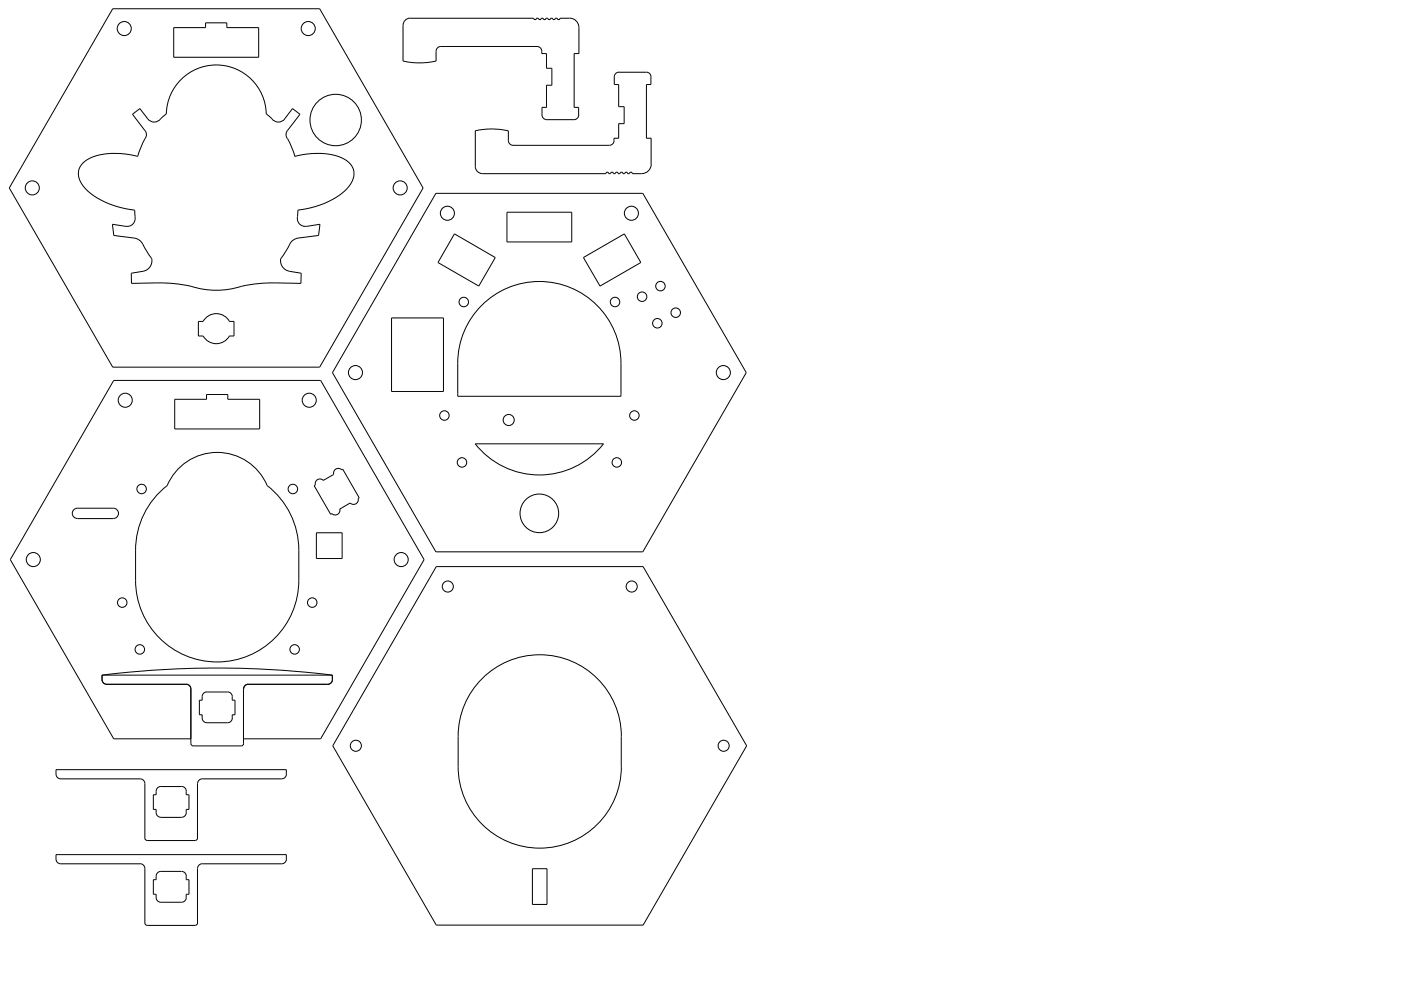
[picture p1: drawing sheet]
<svg xmlns="http://www.w3.org/2000/svg" width="297mm" height="210mm" viewBox="0 0 297 210" stroke-linecap="round" stroke-linejoin="round" font-family="sans-serif">
<!-- layer: Visible -->
<g fill="none" stroke="#000" stroke-width=".21">
<path d="M23.9 1.9h43.9l21.9 37.9-21.9 38h-43.9l-21.9-38zM36.8 5.9h6.8v-1.1h4.5v1.1h6.7v6.2h-18zM87 3.9h26.1l.3 .3 .3-.3h.4M87 3.8a1.49 1.49 0 0 0-1.5 1.5M114.2 3.9l.3 .3 .3-.3h.3l.4 .3 .3-.3h.3l.3 .3 .4-.3M117.7 3.9h.4l.3 .3 .3-.3a3.6 3.6 0 0 1 3.5 .5l.5 .9v.6v5.5h-1v11.4h1v1.6a1.01 1.01 0 0 1-1 1h-5.8a1.01 1.01 0 0 1-1-1v-1.6h1v-4.7h1.1v-3.6h-1.1v-3.1h-1a1.16 1.16 0 0 0-1-1.5h-20.4a1.01 1.01 0 0 0-1 1v2l-2.9 .4h-1.7l-2.5-.4v-7.6M117.8 3.9l-.4 .3-.3-.3h-.4M29.2 33.2a14.9 14.9 0 0 0-10.7 .7 3.5 3.5 0 0 0-.8 5.6 16.8 16.8 0 0 0 10.8 5M30.8 29.4l-.8 1.5-.8 2.2M30.8 27.7a1.37 1.37 0 0 1 0 1.7M31.3 25.2l-1.6-2.2-1.6 1.2 2.7 3.5M34 25.2a1.7 1.7 0 0 1-2.7 0"/>
<path d="M57.7 25.2l-1.2-1a10.6 10.6 0 0 0-10.6-10.4 10.6 10.6 0 0 0-10.6 10.4l-1.3 1M60.3 25.2l1.7-2.2 1.6 1.2-2.7 3.5a1.37 1.37 0 0 0 0 1.7M60.4 25.2a1.7 1.7 0 0 1-2.7 0M60.9 29.4l1.1 2.1 .5 1.6M62.5 33.2a14.9 14.9 0 0 1 10.7 .7 3.5 3.5 0 0 1 .8 5.6 16.9 16.9 0 0 1-10.9 5M107.8 29.8a1.01 1.01 0 0 0 1 1h20.4a1.01 1.01 0 0 0 1-1M107.8 29.8v-2.1l-3.3-.4-3.7 .4v7.6a1.49 1.49 0 0 0 1.5 1.5M130.2 29.8v-.5h1v-3.1h1.1v-3.6h-1.1v-4.7h-1v-1.6a.97 .97 0 0 1 1-1h5.8a1.01 1.01 0 0 1 1 1v1.6h-.9v11.4h.9v5.5M131.1 36.8l-.3-.3-.3 .3h-.4l-.3-.3-.3 .3h-.4l-.3-.3-.3 .3h-26.2M132.1 36.8l-.3-.3-.3 .3h-.5M133.1 36.8h.4l.3-.3 .3 .3h2M133.1 36.8l-.3-.3-.3 .3h-.4"/>
<path d="M138.1 34.8a2 2 0 0 1-2 2M26.7 48l-2.9-.4 .3 2.3 4.4 .6a2.61 2.61 0 0 1 2 1.8l1 1.5a2.12 2.12 0 0 1 .6 2.3 2.12 2.12 0 0 1-1.8 1.4l-2.5 .4 .1 2.2 5.4-.1a30.7 30.7 0 0 1 9.3 1.2 18.7 18.7 0 0 0 9.4-.7 31 31 0 0 1 6.3-.5l5.5 .1 .1-2.2-2.5-.4a2.1 2.1 0 0 1-1.8-1.5 2.1 2.1 0 0 1 .7-2.2l.9-1.5a2.54 2.54 0 0 1 2-1.8l4.3-.6 .3-2.3-2.8 .4M28.6 44.6v.3a2.7 2.7 0 0 1-.7 2.8l-1.2 .3M63.2 44.6l-.1 1a1.77 1.77 0 0 0 1.9 2.4M92.4 41h43.9l21.9 38-21.9 38h-43.9l-21.9-38zM96.4 49.6l8.6 5-3.5 6.1-8.6-5zM107.5 45h13.7v6.3h-13.7zM123.7 54.6l8.7-5 3.5 6.1-8.7 5zM43.1 68.1h-1v3.1h1M43.1 71.2a3.2 3.2 0 0 0 5.5 0M43.1 68.1a3.2 3.2 0 0 1 5.5 0M48.6 68.1h1v3.1h-1"/>
<path d="M83 67.4h11v15.6h-11zM97 77v6.4M97 77a17.3 17.3 0 0 1 17.4-17.3 17.3 17.3 0 0 1 17.3 17.3M131.7 77v6.4M37 84.7h6.8v-1.1h4.5v1.1h6.8v6.2h-18.1zM72.4 99.6l.3-.1 3.5 6.1-.3 .1M72.4 99.6a1.02 1.02 0 0 0-1.2-.2 1.02 1.02 0 0 0-.5 1.2l-2.2 1.3a1.01 1.01 0 0 0-1.2-.2 1.01 1.01 0 0 0-.4 1.1l-.3 .2 3.5 6 .2-.1a1.01 1.01 0 0 0 1.3 .2 1.01 1.01 0 0 0 .4-1.2l2.2-1.2M97 83.4l.1 .6h34.5M100.8 94.1h27.2a17.3 17.3 0 0 1-27.2 0zM131.7 83.4l-.1 .6M16.4 107.8h7.6a1.09 1.09 0 0 1 1.1 1 1.09 1.09 0 0 1-1.1 1.1l-7.6 .1M16.4 107.8a1.09 1.09 0 0 0-1.1 1 1.09 1.09 0 0 0 1.1 1.1"/>
<path d="M28.7 116.6v6.5M35.4 103a11.5 11.5 0 0 1 10.6-7.1 11.5 11.5 0 0 1 10.7 7.1M35.4 103a17.3 17.3 0 0 0-6.7 13.6M56.7 103a17.3 17.3 0 0 1 6.7 13.6M63.4 116.6v6.5M67.1 113h5.4v5.4h-5.4zM75.9 105.7a1.01 1.01 0 0 1-.4 1.1 1.01 1.01 0 0 1-1.3-.2M28.7 123a17.3 17.3 0 0 0 17.3 17.3 17.3 17.3 0 0 0 17.4-17.3M92.5 120.1h43.9l21.9 38-21.9 38h-43.9l-22-38zM21.6 144.1a1.01 1.01 0 0 0 1 1h16.9M21.6 143.1l10.7-1 12.2-.5 7.7 .1 7.6 .4 10.7 1M21.6 143.1v1"/>
<path d="M21.6 143.1h48.9M39.5 145.1a1.01 1.01 0 0 1 1 1v11.6M40.5 157.7v.2l.5 .3h10.1l.5-.3v-.2M40.5 156.6h-16.4l-21.9-37.9 21.9-38h43.9l21.9 38-21.9 37.9h-16.4M43.9 146.7h4.3a.97 .97 0 0 1 1 1v.8h.6v3h-.6a1.22 1.22 0 0 1-1 1.7h-4.3M43.9 146.7a1.01 1.01 0 0 0-1 1v.8h-.6v3h.6a1.24 1.24 0 0 0 1 1.7M70.5 143.1v1M70.5 144.1a1.01 1.01 0 0 1-1 1h-16.8a1.01 1.01 0 0 0-1.1 1v11.6M101.7 144.5a17.3 17.3 0 0 1 19-4.5 17.3 17.3 0 0 1 11 16.1v6.4a17.3 17.3 0 0 1-17.3 17.3 17.3 17.3 0 0 1-17.3-17.3v-6.4a17.2 17.2 0 0 1 4.6-11.6zM30.7 166.2v11.5M30.7 177.7l.1 .2 .4 .3h10.2l.2-.1 .3-.4M34.1 166.8l4.4-.1a.97 .97 0 0 1 1 1.1v.7h.6v3.1h-.6a1.21 1.21 0 0 1-1 1.7"/>
<path d="M34.1 173.3h4.4M34.1 166.7a1.01 1.01 0 0 0-1 1.1v.7h-.6v3.1h.6a1.23 1.23 0 0 0 1 1.7M41.9 166.2v11.5M60.7 164.1v-.9h-48.8v.9a1.01 1.01 0 0 0 1 1h16.8a1.01 1.01 0 0 1 1 1M60.7 164.1a1.01 1.01 0 0 1-1 1h-16.8a1.01 1.01 0 0 0-1 1M11.9 182.1a1.01 1.01 0 0 0 1 1h16.8a1.01 1.01 0 0 1 1 1v11.6l.3 .4 .2 .1M11.9 182.2v-1h48.8v1M31.2 196.2h10.2M34.1 184.8h4.4a.97 .97 0 0 1 1 1v.7h.6v3.1h-.6a1.22 1.22 0 0 1-1 1.7h-4.4M34.1 184.8a1.01 1.01 0 0 0-1 1v.7h-.6v3.1h.6a1.24 1.24 0 0 0 1 1.7M60.7 182.1a1.01 1.01 0 0 1-1 1h-16.8a.97 .97 0 0 0-1 1v11.6l-.1 .2-.4 .3M112.9 184.2h3.1v7.6h-3.1z"/>
<circle cx="26.3" cy="6.1" r="1.49"/>
<circle cx="65.4" cy="6.1" r="1.49"/>
<circle cx="6.8" cy="39.8" r="1.49"/>
<circle cx="71.2" cy="25.4" r="5.5"/>
<circle cx="84.8" cy="39.8" r="1.49"/>
<circle cx="94.9" cy="45.2" r="1.49"/>
<circle cx="133.9" cy="45.2" r="1.49"/>
<circle cx="75.4" cy="79" r="1.49"/>
<circle cx="98.3" cy="64" r="1.01"/>
<circle cx="130.4" cy="64" r="1.01"/>
<circle cx="136.1" cy="62.9" r="1.01"/>
<circle cx="139.4" cy="68.5" r="1.01"/>
<circle cx="140" cy="60.7" r="1.01"/>
<circle cx="143.3" cy="66.3" r="1.01"/>
<circle cx="153.4" cy="79" r="1.49"/>
<circle cx="26.6" cy="84.9" r="1.49"/>
<circle cx="65.6" cy="84.9" r="1.49"/>
<circle cx="94.2" cy="88.1" r="1.01"/>
<circle cx="97.9" cy="98" r="1.01"/>
<circle cx="107.9" cy="89.1" r="1.17"/>
<circle cx="130.8" cy="98" r="1.01"/>
<circle cx="134.5" cy="88.1" r="1.01"/>
<circle cx="7.1" cy="118.6" r="1.49"/>
<circle cx="30" cy="103.7" r="1.01"/>
<circle cx="62.1" cy="103.7" r="1.01"/>
<circle cx="85.1" cy="118.6" r="1.49"/>
<circle cx="114.4" cy="108.8" r="4.1"/>
<circle cx="25.9" cy="127.8" r="1.01"/>
<circle cx="29.6" cy="137.7" r="1.01"/>
<circle cx="62.5" cy="137.7" r="1.01"/>
<circle cx="66.2" cy="127.8" r="1.01"/>
<circle cx="94.9" cy="124.4" r="1.17"/>
<circle cx="133.9" cy="124.4" r="1.17"/>
<circle cx="75.4" cy="158.1" r="1.17"/>
<circle cx="153.4" cy="158.1" r="1.17"/>
</g>
</svg>
